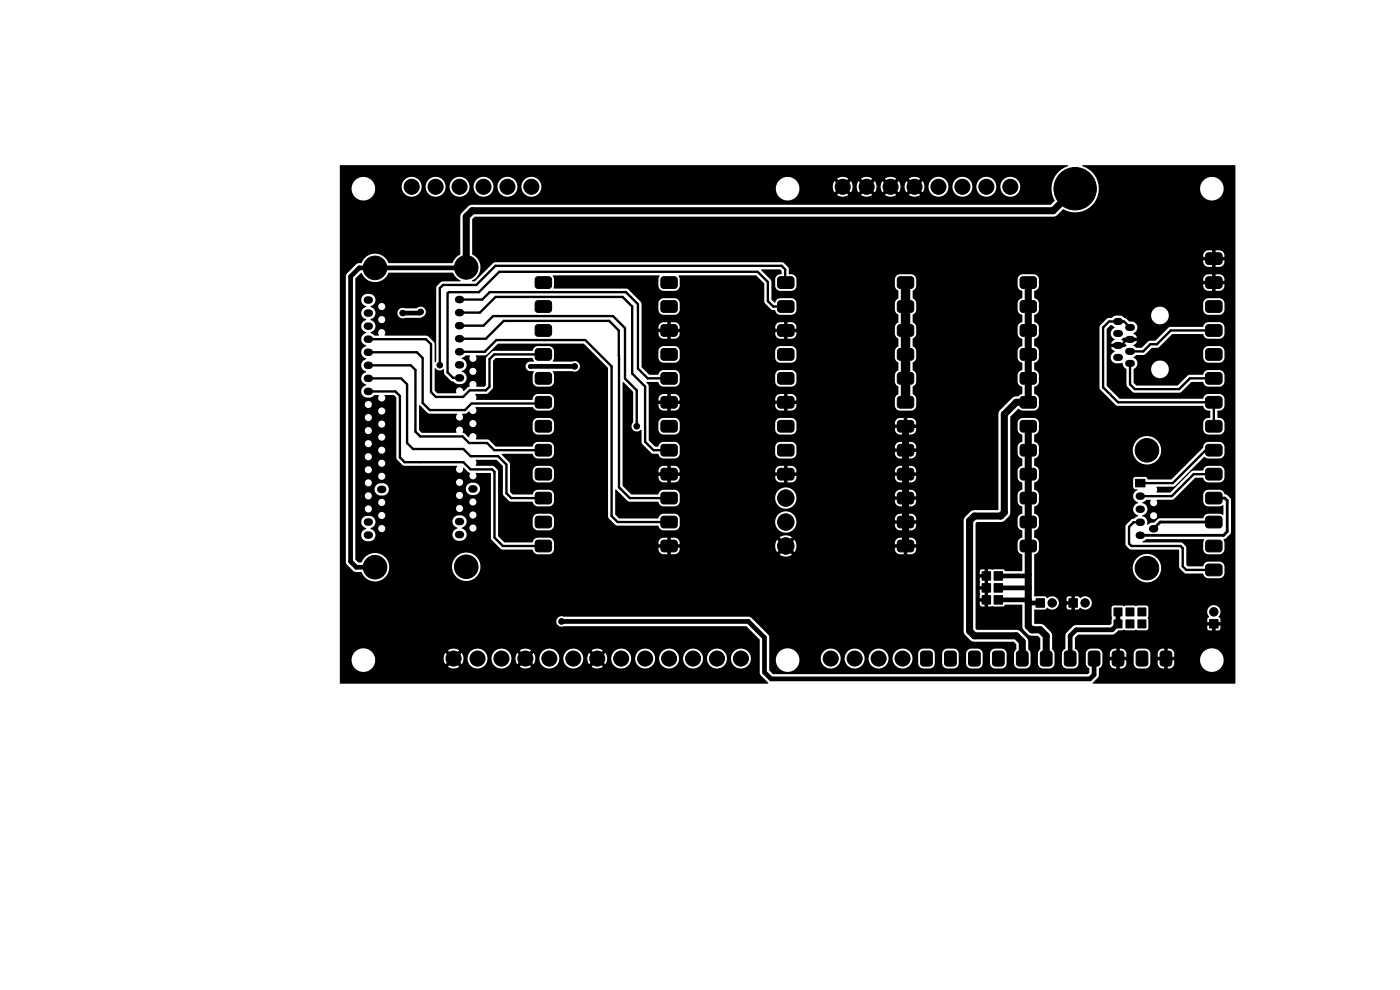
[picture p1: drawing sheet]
<svg xmlns="http://www.w3.org/2000/svg" width="297mm" height="210mm" viewBox="0 0 297 210" stroke-linecap="round" stroke-linejoin="round" font-family="sans-serif">
<g fill="#000" stroke="#000" stroke-width=".21">
<path d="M113.7 58.9l.4-.2h2.3l.4 .1 .2 .5-.1 1.6-.5 .3h-2.3l-.3-.1-.3-.5zM140.3 58.9l.5-.2h2.3l.3 .1 .3 .5-.1 1.6-.5 .3h-2.3l-.4-.1-.2-.5zM165.1 58.9l.5-.2h2.2l.4 .1 .3 .5-.2 1.6-.5 .3h-2.2l-.4-.1-.2-.5zM190.5 58.9l.5-.2h2.2l.4 .1 .3 .5-.2 1.6-.5 .3h-2.2l-.4-.1-.2-.5zM216.5 58.9l.5-.2h2.3l.3 .1 .3 .5-.1 1.6-.5 .3h-2.3l-.4-.1-.2-.5zM256 53.7l.4-.1h2.2l.4 .1 .3 .5-.2 1.7-.5 .2h-2.2l-.4-.1-.2-.5v-1.4zM256 58.8l.4-.1h2.2l.4 .1 .3 .5-.2 1.6-.5 .3h-2.2l-.4-.1-.2-.5v-1.4zM113.7 69.1l.4-.2h2.3l.4 .1 .2 .5-.1 1.6-.5 .3h-2.3l-.3-.2-.3-.5zM113.7 74.2l.4-.3h2.3l.4 .2 .2 .5-.1 1.6-.5 .2h-2.3l-.3-.1-.3-.5zM113.7 64l.4-.2h2.3l.4 .1 .2 .5-.1 1.6-.5 .3h-2.3l-.3-.2-.3-.5zM113.7 79.3l.4-.3h2.3l.4 .1 .2 .5-.1 1.7-.5 .2h-2.3l-.3-.1-.3-.5zM140.3 64l.5-.2h2.3l.3 .1 .3 .5-.1 1.6-.5 .3h-2.3l-.4-.2-.2-.5z"/>
<path d="M140.3 69.1l.5-.2h2.3l.3 .1 .3 .5-.1 1.6-.5 .3h-2.3l-.4-.2-.2-.5zM140.3 74.2l.5-.3h2.3l.3 .2 .3 .5-.1 1.6-.5 .2h-2.3l-.4-.1-.2-.5zM140.3 79.3l.5-.3h2.3l.3 .1 .3 .5-.1 1.7-.5 .2h-2.3l-.4-.1-.2-.5zM165.1 64l.5-.2h2.2l.4 .1 .3 .5-.2 1.6-.5 .3h-2.2l-.4-.2-.2-.5zM165.1 69.1l.5-.2h2.2l.4 .1 .3 .5-.2 1.6-.5 .3h-2.2l-.4-.2-.2-.5zM165.1 74.2l.5-.3h2.2l.4 .2 .3 .5-.2 1.6-.5 .2h-2.2l-.4-.1-.2-.5zM165.1 79.3l.5-.3h2.2l.4 .1 .3 .5-.2 1.7-.5 .2h-2.2l-.4-.1-.2-.5zM190.5 64l.5-.2h2.2l.4 .1 .3 .5-.2 1.6-.5 .3h-2.2l-.4-.2-.2-.5zM190.5 79.3l.5-.3h2.2l.4 .1 .3 .5-.2 1.7-.5 .2h-2.2l-.4-.1-.2-.5zM190.5 69.1l.5-.2h2.2l.4 .1 .3 .5-.2 1.6-.5 .3h-2.2l-.4-.2-.2-.5zM190.5 74.2l.5-.3h2.2l.4 .2 .3 .5-.2 1.6-.5 .2h-2.2l-.4-.1-.2-.5zM216.5 64l.5-.2h2.3l.3 .1 .3 .5-.1 1.6-.5 .3h-2.3l-.4-.2-.2-.5z"/>
<path d="M216.5 79.3l.5-.3h2.3l.3 .1 .3 .5-.1 1.7-.5 .2h-2.3l-.4-.1-.2-.5zM216.5 69.1l.5-.2h2.3l.3 .1 .3 .5-.1 1.6-.5 .3h-2.3l-.4-.2-.2-.5zM216.5 74.2l.5-.3h2.3l.3 .2 .3 .5-.1 1.6-.5 .2h-2.3l-.4-.1-.2-.5zM256 63.9l.4-.1h2.2l.4 .1 .3 .5-.2 1.6-.5 .3h-2.2l-.4-.2-.2-.5v-1.3zM256 69l.4-.1h2.2l.4 .1 .3 .5-.2 1.6-.5 .3h-2.2l-.4-.2-.2-.5v-1.3zM256 74.1l.4-.2h2.2l.4 .2 .3 .5-.2 1.6-.5 .2h-2.2l-.4-.1-.2-.5v-1.3zM256 79.1l.4-.1h2.2l.4 .1 .3 .5-.2 1.7-.5 .2h-2.2l-.4-.1-.2-.5v-1.4zM113.7 99.6l.4-.3h2.3l.4 .2 .2 .5-.1 1.6-.5 .2h-2.3l-.3-.1-.3-.5zM113.7 89.4l.4-.2h2.3l.4 .1 .2 .5-.1 1.6-.5 .3h-2.3l-.3-.2-.3-.5zM113.7 94.5l.4-.2h2.3l.4 .1 .2 .5-.1 1.6-.5 .3h-2.3l-.3-.2-.3-.5zM113.7 84.3l.4-.2h2.3l.4 .1 .2 .5-.1 1.6-.5 .3h-2.3l-.3-.1-.3-.5zM140.3 89.4l.5-.2h2.3l.3 .1 .3 .5-.1 1.6-.5 .3h-2.3l-.4-.2-.2-.5z"/>
<path d="M140.3 94.5l.5-.2h2.3l.3 .1 .3 .5-.1 1.6-.5 .3h-2.3l-.4-.2-.2-.5zM140.3 99.6l.5-.3h2.3l.3 .2 .3 .5-.1 1.6-.5 .2h-2.3l-.4-.1-.2-.5zM140.3 84.3l.5-.2h2.3l.3 .1 .3 .5-.1 1.6-.5 .3h-2.3l-.4-.1-.2-.5zM165.1 89.4l.5-.2h2.2l.4 .1 .3 .5-.2 1.6-.5 .3h-2.2l-.4-.2-.2-.5zM165.1 94.5l.5-.2h2.2l.4 .1 .3 .5-.2 1.6-.5 .3h-2.2l-.4-.2-.2-.5zM165.1 99.6l.5-.3h2.2l.4 .2 .3 .5-.2 1.6-.5 .2h-2.2l-.4-.1-.2-.5zM165.1 84.3l.5-.2h2.2l.4 .1 .3 .5-.2 1.6-.5 .3h-2.2l-.4-.1-.2-.5zM190.5 89.4l.5-.2h2.2l.4 .1 .3 .5-.2 1.6-.5 .3h-2.2l-.4-.2-.2-.5zM190.5 94.5l.5-.2h2.2l.4 .1 .3 .5-.2 1.6-.5 .3h-2.2l-.4-.2-.2-.5zM190.5 84.3l.5-.2h2.2l.4 .1 .3 .5-.2 1.6-.5 .3h-2.2l-.4-.1-.2-.5zM190.5 99.6l.5-.3h2.2l.4 .2 .3 .5-.2 1.6-.5 .2h-2.2l-.4-.1-.2-.5zM216.5 89.4l.5-.2h2.3l.3 .1 .3 .5-.1 1.6-.5 .3h-2.3l-.4-.2-.2-.5z"/>
<path d="M216.5 94.5l.5-.2h2.3l.3 .1 .3 .5-.1 1.6-.5 .3h-2.3l-.4-.2-.2-.5zM216.5 84.3l.5-.2h2.3l.3 .1 .3 .5-.1 1.6-.5 .3h-2.3l-.4-.1-.2-.5zM216.5 99.6l.5-.3h2.3l.3 .2 .3 .5-.1 1.6-.5 .2h-2.3l-.4-.1-.2-.5zM256 94.4l.4-.1h2.2l.4 .1 .3 .5-.2 1.6-.5 .3h-2.2l-.4-.2-.2-.5v-1.3zM256 99.5l.4-.2h2.2l.4 .2 .3 .5-.2 1.6-.5 .2h-2.2l-.4-.1-.2-.5v-1.3zM256 84.2l.4-.1h2.2l.4 .1 .3 .5-.2 1.6-.5 .3h-2.2l-.4-.1-.2-.5v-1.4zM256 89.3l.4-.1h2.2l.4 .1 .3 .5-.2 1.6-.5 .3h-2.2l-.4-.2-.2-.5v-1.3zM113.7 109.7l.4-.2h2.3l.4 .1 .2 .5-.1 1.6-.5 .3h-2.3l-.3-.1-.3-.5zM113.7 114.8l.4-.2h2.3l.4 .1 .2 .5-.1 1.6-.5 .3h-2.3l-.3-.2-.3-.5zM113.7 104.7l.4-.3h2.3l.4 .1 .2 .5-.1 1.7-.5 .2h-2.3l-.3-.1-.3-.5zM140.3 104.7l.5-.3h2.3l.3 .1 .3 .5-.1 1.7-.5 .2h-2.3l-.4-.1-.2-.5zM140.3 109.7l.5-.2h2.3l.3 .1 .3 .5-.1 1.6-.5 .3h-2.3l-.4-.1-.2-.5z"/>
<path d="M140.3 114.8l.5-.2h2.3l.3 .1 .3 .5-.1 1.6-.5 .3h-2.3l-.4-.2-.2-.5zM190.5 109.7l.5-.2h2.2l.4 .1 .3 .5-.2 1.6-.5 .3h-2.2l-.4-.1-.2-.5zM190.5 114.8l.5-.2h2.2l.4 .1 .3 .5-.2 1.6-.5 .3h-2.2l-.4-.2-.2-.5zM190.5 104.7l.5-.3h2.2l.4 .1 .3 .5-.2 1.7-.5 .2h-2.2l-.4-.1-.2-.5zM216.5 109.7l.5-.2h2.3l.3 .1 .3 .5-.1 1.6-.5 .3h-2.3l-.4-.1-.2-.5zM216.5 114.8l.5-.2h2.3l.3 .1 .3 .5-.1 1.6-.5 .3h-2.3l-.4-.2-.2-.5zM216.5 104.7l.5-.3h2.3l.3 .1 .3 .5-.1 1.7-.5 .2h-2.3l-.4-.1-.2-.5zM240.9 101.7h2v1.6h-2zM256 104.5l.4-.1h2.2l.4 .1 .3 .5-.2 1.7-.5 .2h-2.2l-.4-.1-.2-.5v-1.4zM256 109.6l.4-.1h2.2l.4 .1 .3 .5-.2 1.6-.5 .3h-2.2l-.4-.1-.2-.5v-1.4zM256 114.7l.4-.1h2.2l.4 .1 .3 .5-.2 1.6-.5 .3h-2.2l-.4-.2-.2-.5v-1.3zM256 119.8l.4-.1h2.2l.4 .1 .3 .5-.2 1.6-.5 .3h-2.2l-.4-.2-.2-.5v-1.3z"/>
<path d="M195.4 138.3l.5-.2h1.4l.4 .2 .1 .4v2l-.2 .5-1.7 .1-.5-.2-.1-.4v-2zM200.5 138.3l.5-.2h1.4l.3 .2 .2 .4v2l-.3 .5-1.6 .1-.5-.2-.1-.4v-2zM205.6 138.3l.5-.2h1.3l.4 .2 .2 .4v2l-.3 .5-1.6 .1-.5-.2-.1-.4v-2zM208.4 126.4h1.7v1.8h-1.7zM208.4 123.8h1.7v1.8h-1.7zM208.4 121.3h1.7v1.8h-1.7zM210.7 138.3l.5-.2h1.3l.4 .2 .1 .4v2l-.2 .5-1.6 .1-.5-.2-.2-.4v-2zM210.9 126.4h1.8v1.8h-1.8zM210.9 123.8h1.8v1.8h-1.8zM210.9 121.3h1.8v1.8h-1.8zM215.8 138.3l.4-.2h1.4l.4 .2 .1 .4v2l-.2 .5-1.7 .1-.4-.2-.2-.4v-2zM219.8 127h1.8v1.8h-1.8z"/>
<path d="M220.8 138.3l.5-.2h1.4l.4 .2 .1 .4v2l-.2 .5-1.7 .1-.5-.2-.1-.4v-2zM226.8 127h1.8v1.8h-1.8zM225.9 138.3l.5-.2h1.4l.3 .2 .2 .4v2l-.3 .5-1.6 .1-.5-.2-.1-.4v-2zM231 138.3l.5-.2h1.3l.4 .2 .2 .4v2l-.3 .5-1.6 .1-.5-.2-.1-.4v-2zM236.3 131.5h1.7v1.7h-1.7zM236.3 129h1.7v1.7h-1.7zM236.1 138.3l.5-.2h1.3l.4 .2 .1 .4v2l-.2 .5-1.6 .1-.5-.2-.2-.4v-2zM238.9 131.5h1.7v1.7h-1.7zM238.9 129h1.7v1.7h-1.7zM241.4 131.5h1.7v1.7h-1.7zM241.4 129h1.7v1.7h-1.7zM241.2 138.3l.4-.2h1.4l.4 .2 .1 .4v2l-.2 .5-1.7 .1-.4-.2-.2-.4v-2z"/>
<path d="M246.2 138.3l.5-.2h1.4l.4 .2 .1 .4v2l-.2 .5-1.7 .1-.5-.2-.1-.4v-2zM256.6 131.4h1.8v1.8h-1.8z"/>
<circle cx="87.3" cy="39.6" r="1.6"/>
<circle cx="92.4" cy="39.6" r="1.6"/>
<circle cx="97.5" cy="39.6" r="1.6"/>
<circle cx="102.6" cy="39.6" r="1.6"/>
<circle cx="107.6" cy="39.6" r="1.6"/>
<circle cx="112.7" cy="39.6" r="1.6"/>
<circle cx="178.8" cy="39.6" r="1.6"/>
<circle cx="183.8" cy="39.6" r="1.6"/>
<circle cx="188.9" cy="39.6" r="1.6"/>
<circle cx="194" cy="39.6" r="1.6"/>
<circle cx="199.1" cy="39.6" r="1.6"/>
<circle cx="204.2" cy="39.6" r="1.6"/>
<circle cx="209.2" cy="39.6" r="1.6"/>
<circle cx="214.3" cy="39.6" r="1.6"/>
<circle cx="79.6" cy="56.8" r="2.5"/>
<circle cx="98.9" cy="56.7" r="2.5"/>
<circle cx="228.1" cy="40" r="4.5"/>
<circle cx="85.4" cy="66.4" r=".6"/>
<circle cx="89.2" cy="66.2" r=".6"/>
<circle cx="93.3" cy="77.5" r=".6"/>
<circle cx="112.5" cy="77.7" r=".4"/>
<circle cx="121.9" cy="77.7" r=".6"/>
<circle cx="135.1" cy="90.4" r=".6"/>
<circle cx="243.3" cy="95.5" r="2.5"/>
<circle cx="166.7" cy="110.7" r="1.75"/>
<circle cx="166.7" cy="105.7" r="1.75"/>
<circle cx="166.7" cy="115.8" r="1.75"/>
<circle cx="79.6" cy="120.3" r="2.5"/>
<circle cx="96.2" cy="139.7" r="1.6"/>
<circle cx="98.9" cy="120.2" r="2.5"/>
<circle cx="101.3" cy="139.7" r="1.6"/>
<circle cx="106.4" cy="139.7" r="1.6"/>
<circle cx="111.5" cy="139.7" r="1.6"/>
<circle cx="116.5" cy="139.7" r="1.6"/>
<circle cx="119.1" cy="131.8" r=".6"/>
<circle cx="121.6" cy="139.7" r="1.6"/>
<circle cx="126.7" cy="139.7" r="1.6"/>
<circle cx="131.8" cy="139.7" r="1.6"/>
<circle cx="136.9" cy="139.7" r="1.6"/>
<circle cx="141.9" cy="139.7" r="1.6"/>
<circle cx="147" cy="139.7" r="1.6"/>
<circle cx="152.1" cy="139.7" r="1.6"/>
<circle cx="157.2" cy="139.7" r="1.6"/>
<circle cx="176.2" cy="139.7" r="1.6"/>
<circle cx="181.3" cy="139.7" r="1.6"/>
<circle cx="186.4" cy="139.7" r="1.6"/>
<circle cx="191.5" cy="139.7" r="1.6"/>
<circle cx="223.2" cy="127.9" r=".9"/>
<circle cx="230.2" cy="127.9" r=".9"/>
<circle cx="243.3" cy="120.5" r="2.5"/>
<circle cx="257.5" cy="129.8" r=".9"/>
</g>
<g fill="none" stroke="#000" stroke-width="1.6">
<path d="M77.9 63.6h.4M77.9 66.4h.4M77.9 69.2h.4M77.9 72h.4M77.9 74.7h.4M77.9 77.5h.4M97.3 63.5h.4M97.3 66.3h.4M97.3 69.1h.4M97.3 71.9h.4M97.3 74.6h.4M97.3 77.4h.4"/>
<path d="M77.9 80.3h.4M77.9 83h.4M97.3 80.2h.4M77.9 110.7h.4M77.9 113.5h.4M80.8 103.8h.4M97.3 113.4h.4M97.3 110.6h.4M100.1 103.7h.4M241.7 105.2h.4M241.7 108h.4M241.7 110.8h.4"/>
<path d="M241.7 113.6h.4M244.5 112.2h.4"/>
</g>
<path d="M218.1 59.9v25.4h-2.5l-2.5 2.6v20.8l-.8 .8h-5.6l-1 1v23.4l1 1h8.9l1.3 1.2v3.6M228.1 40l-4.7 4.7h-123.2l-1.3 1.3v10.7M236.9 75.8h.6M236.9 73.3h.6M236.9 70.7h.6M236.9 68.2h.6M239.4 77.1h.6M239.4 74.5h.6M239.4 72h.6M239.4 69.5h.6M192.1 90.4v25.4M218.1 90.4v42.4l.8 .8h1.8l1.3 1.3v4.8" fill="none" stroke="#000" stroke-width="1.5"/>
<path d="M98.9 56.7l-22.7 .1-1.8 1.9v60.4l1.2 1.2h4M89.2 66.2l-.2 .2h-3.6M112.5 77.7h9.4M119.1 131.8h39.6l3.5 3.5v7.3l1.4 1.4h67.6l.9-.9v-3.4M211.8 127.2h6.3M211.8 124.7h6.3M218.1 121.9l-.2 .3h-6.1M220.7 127.9l-2.6 .1M237.2 129.8v2.6l-1.3 1.2h-7.6l-1.3 1.3v4.8" fill="none" stroke="#000" stroke-width="1"/>
<g fill="none" stroke="#000" stroke-width=".5">
<path d="M166.7 59.9l-.1-.1v-2.7l-.8-.7h-60.7l-4.1 4h-7l-.7 .7v16.4M78.1 77.5h9l1 1v13.1l1.1 1h8.9l1.4 1.4h3.8l1.6 1.5h10.4M78.1 72h12.3l1 1v10.2l1.1 1h5.8l1.3-1.4h3.5l.7-.8v-5.8l1.1-1h10.4M78.1 74.7h10.3l1.3 1.2v9.6l1.5 1.5h7.4l1.4-1.4h15l.3-.3M97.5 66.3h4.3l3.3-3.3h27l2 2v14.2l2.8 2.8v11.7l1.7 1.8h3.3M97.5 63.5h4.8l1.6-1.5h28.9l2.5 2.5v13.7l2.1 2.1h4.5M97.5 69.1h5.1l2-2h25.4l2.6 2.5v10.7l2.5 2.5v7.6M97.5 71.9h5.6l3.8-3.8h22.3l2.1 2v33.3l2.3 2.3h8.3M97.5 74.6h5.3l2.5-2.5h18.9l5.5 5.6v31.8l1.3 1.2h10.9M166.7 65h-2.7l-1.1-1.1v-4.1l-2.2-2.1h-54.8l-4.3 4.3h-6.4l-.2 .2v16.8l1.1 1.2h1.4M239.7 77.1v4.4l1 1h9.4l2.3-2.2h5.1M239.7 72h-.6l-1.3 1.3h-.6"/>
<path d="M239.7 69.5l-1.2-1.3h-3.2l-1.3 1.3v12.7l3.2 3.1h20.3v5.1M257.5 70.1h-9.1l-3 2.9h-1.4l-1.5 1.5h-2.8M78.1 83h5.8l.9 1v13l1.1 1h12.4l1.5 1.6h4.6l.5 .5v13.9l1.8 1.8h8.6M78.1 80.3h7l1.3 1.2v12.5l1.2 1.3h10.7l1.5 1.5h5.9l1.7 1.8v6l1.1 1.1h6.8M257.5 95.5h-1.7l-7 7h-6.9M241.9 110.8h-1.4l-1 1v3.5l.5 .5h10.4l.5 .5v3.8l.8 .8h5.8M257.5 100.6h-4.3l-4.6 4.6h-6.7"/>
</g>
<path d="M257.5 110.7h-11.4l-1.4 1.5M257.5 105.7h2.3l.5 .5v6.6l-.7 .8h-17.7M257.5 110.7h.1" fill="none" stroke="#000" stroke-width=".6"/>
<path d="M192.1 59.9v25.4" fill="none" stroke="#000" stroke-width="2"/>
<path d="M72.1 35.1l154.4-.1 .1 .2a5.2 5.2 0 0 0-2.9 7.4l-.9 .8-122.8 .1-.7 .2-1.3 1.4-.3 .6-.1 8.3a3.9 3.9 0 0 0-1.7 1.8h-13.5a3.1 3.1 0 0 0-2.9-2 3.1 3.1 0 0 0-2.9 2h-.6l-.5 .3-1.8 1.9-.3 .7v60.4l.1 .6 1.5 1.5 .4 .1h1.3a3 3 0 0 0 3.4 2 3 3 0 0 0 2.5-3.1h13.3v.4a3 3 0 0 0 4.6 2.2 3 3 0 0 0 0-5.1h64.9l.2 .1a2.24 2.24 0 0 0 2.4-.1l-1.3-1.3-1.3 1.3-65-.1a3 3 0 0 0-4.5 2.6h-13.3v-.2a3.1 3.1 0 0 0-2.7-2.7 3.1 3.1 0 0 0-3.3 2h-.6l-.6-.6v-5.2h1.2a1.41 1.41 0 0 0 1.8 1.3 1.3 1.3 0 0 0 1.2-1.4h16.4v.2a1.3 1.3 0 0 0 1.2 1.1 1.35 1.35 0 0 0 1.7-.9 1.35 1.35 0 0 0-.9-1.7h-.1h1.7a.75 .75 0 0 0 1.2 .4 .75 .75 0 0 0-.2-1.2 .75 .75 0 0 0-1 .8h-1.7l.1-.2a1.32 1.32 0 0 0 1-1.4 1.32 1.32 0 0 0-1.3-1.2h-.6a1.35 1.35 0 0 0-1.1 1.4 1.35 1.35 0 0 0 1 1.3l-.7 .6-.3 .8h-16.4v-.1a1.5 1.5 0 0 0-1-1.1l1.6 .1a.76 .76 0 0 0 1.3 .3 .76 .76 0 0 0-.2-1.2 .76 .76 0 0 0-1.1 .8h-1.6v-.2a1.32 1.32 0 0 0 1-1.4 1.32 1.32 0 0 0-1.2-1.2h-.7a1.35 1.35 0 0 0-1.1 1.4 1.35 1.35 0 0 0 1.1 1.3l-.4 .3a1.35 1.35 0 0 0-.7 1.1h-1.2v-4.1l4.8 .1a.75 .75 0 0 0 .9 .6 .75 .75 0 0 0 .6-.8l17.9 .1a.75 .75 0 0 0 1.2 .4 .75 .75 0 0 0-.2-1.3 .75 .75 0 0 0-1 .8h-17.9v-.2a.76 .76 0 0 0-.9-.5 .76 .76 0 0 0-.6 .8h-4.8v-1.4l2 .1a.75 .75 0 0 0 .8 .6 .75 .75 0 0 0 .7-.8l17.9 .1a.75 .75 0 0 0 1.2 .4 .75 .75 0 0 0-.2-1.3 .75 .75 0 0 0-1.1 .8h-17.8v-.2a.76 .76 0 0 0-.9-.5 .76 .76 0 0 0-.6 .8h-2v-1.4l4.8 .1a.75 .75 0 0 0 .9 .6 .75 .75 0 0 0 .6-.8l17.9 .1a.75 .75 0 0 0 1.2 .4 .75 .75 0 0 0-.2-1.3 .75 .75 0 0 0-1 .8h-17.9v-.1a.76 .76 0 0 0-.9-.6 .76 .76 0 0 0-.6 .8h-4.8v-1.4l2 .1a.75 .75 0 0 0 .8 .6 .75 .75 0 0 0 .7-.8l17.9 .1a.75 .75 0 0 0 1.2 .4 .75 .75 0 0 0-.2-1.3 .75 .75 0 0 0-1.1 .8h-17.8v-.1a.76 .76 0 0 0-.9-.5 .76 .76 0 0 0-.6 .7h-2v-1.4h4.1v.4a1.3 1.3 0 0 0 1.2 .9 1.39 1.39 0 0 0 1.8-1.4h16.3v.2a1.42 1.42 0 0 0 1.8 1.1 1.31 1.31 0 0 0 1.2-1.3 1.31 1.31 0 0 0-1.2-1.3h-.7a1.31 1.31 0 0 0-1.1 1.3h-16.3v-.1a1.41 1.41 0 0 0-1.8-1.1 1.31 1.31 0 0 0-1.2 1.3h-4.1v-1.3l2 .1a.75 .75 0 0 0 .8 .6 .75 .75 0 0 0 .7-.8h17.8a.75 .75 0 0 0 1.3 .4 .75 .75 0 0 0-.3-1.2 .75 .75 0 0 0-1 .8h-17.8v-.2a.76 .76 0 0 0-.9-.5 .76 .76 0 0 0-.6 .8h-2v-1.4h4.8v.1a.75 .75 0 0 0 1.3 .4 .75 .75 0 0 0-.2-1.3 .75 .75 0 0 0-1.1 .8h-4.8v-1.4h2v.1a.76 .76 0 0 0 1.2 .4 .76 .76 0 0 0-.2-1.3 .76 .76 0 0 0-1 .8h-2v-1.4h4.8v.1a.76 .76 0 0 0 1.3 .4 .76 .76 0 0 0-.2-1.3 .76 .76 0 0 0-1.1 .8h-4.8v-1.4l2 .1a.76 .76 0 0 0 1.2 .4 .76 .76 0 0 0-.2-1.3 .76 .76 0 0 0-1 .8h-2v-1.4l4.8 .1a.75 .75 0 0 0 1.3 .4 .75 .75 0 0 0-.3-1.2 .75 .75 0 0 0-1 .7h-4.8v-1.3h2a.76 .76 0 0 0 1.2 .4 .76 .76 0 0 0-.2-1.2 .76 .76 0 0 0-1 .8h-2v-1.4l4.8 .1a.75 .75 0 0 0 1.3 .4 .75 .75 0 0 0-.3-1.3 .75 .75 0 0 0-1 .8h-4.8v-1.4l2 .1a.76 .76 0 0 0 1.2 .4 .76 .76 0 0 0-.2-1.3 .76 .76 0 0 0-1 .8h-2v-1.4l4.8 .1a.75 .75 0 0 0 1.3 .4 .75 .75 0 0 0-.3-1.3 .75 .75 0 0 0-1 .8h-4.8v-1.4l2 .1a.75 .75 0 0 0 1.2 .4 .75 .75 0 0 0-.2-1.3 .75 .75 0 0 0-1 .8h-2v-1.4l4.8 .1a.76 .76 0 0 0 1.3 .4 .76 .76 0 0 0-.3-1.3 .76 .76 0 0 0-1 .8h-4.8v-1.4l2 .1a.76 .76 0 0 0 1.2 .4 .76 .76 0 0 0-.2-1.2 .76 .76 0 0 0-1 .7h-2v-26.7l1.3-1.2a3.1 3.1 0 0 0 2.9 1.9 3.1 3.1 0 0 0 2.9-2h13.5l.8 1.1 .9 .7-.1 .1h-3.8l-1.2 1.2-.1 15.7-.1 .2-.2-.1v-3.9l-1.4-1.5-.4-.1h-8.7l-.1-.1a.78 .78 0 0 0-.1-1.1 .78 .78 0 0 0-1.1 .1 .78 .78 0 0 0 0 1l-1 .1-.8-.5v-.2a1.36 1.36 0 0 0 1-1.3 1.36 1.36 0 0 0-1-1.4l1.6 .1a.76 .76 0 0 0 1.3 .4 .76 .76 0 0 0-.3-1.3 .76 .76 0 0 0-1 .8h-1.6v-.1a1.35 1.35 0 0 0 1.1-1.3h4.6v.2a1.12 1.12 0 0 0 1.6 .8h3a1.22 1.22 0 0 0 1.4-.8 1.22 1.22 0 0 0-.6-1.4 1.22 1.22 0 0 0-1.3 .2l-2.7-.1a1.11 1.11 0 0 0-1.4 1.1h-4.6a1.43 1.43 0 0 0-1.1-1.3h1.6a.76 .76 0 0 0 1.3 .5 .76 .76 0 0 0-.3-1.3 .76 .76 0 0 0-1 .8h-1.6v-.2a1.35 1.35 0 0 0 1-1.6 1.35 1.35 0 0 0-1.7-1 1.35 1.35 0 0 0-1.3 1.3 1.35 1.35 0 0 0 1.1 1.4 1.58 1.58 0 0 0-.9 2.1l.9 .6v.2a1.36 1.36 0 0 0-1.1 1.3 1.36 1.36 0 0 0 1.1 1.3 1.58 1.58 0 0 0-.9 2.1l.9 .8a1.39 1.39 0 0 0-1.1 1.3 1.39 1.39 0 0 0 1.1 1.4v.1a1.36 1.36 0 0 0-1.1 1.3 1.36 1.36 0 0 0 1.1 1.3 1.63 1.63 0 0 0-1 1.9l.4 .6 .6 .3a1.63 1.63 0 0 0-1 1.9 1.3 1.3 0 0 0 1.2 .8h.9l.7-.5h.8l.1 .1a.79 .79 0 0 0 .1 1.1 .79 .79 0 0 0 1.1-.1 .79 .79 0 0 0 0-1l1.9-.1 .6 .5v12.8l.1 .4 1.1 1.1 .5 .2 11.2 .1a.79 .79 0 0 0 0 1.2 .79 .79 0 0 0 1.2-.2v-.6l.2-.1 1.3 1.2a.78 .78 0 0 0 .1 1.1 .78 .78 0 0 0 1.1 0 .78 .78 0 0 0 0-1.1l3.1-.1 .1 .2v13.5l.2 .5 2.1 2 6.5 .1 .4 .6 .5 .3 2.7 .1a1.17 1.17 0 0 0 1-1.4h22.2v.3a1.12 1.12 0 0 0 1 1.1h.9v-1.4h.7v1.4h.9a1.16 1.16 0 0 0 1-1.4h-26.7v-.4h47l.4 1.3 1.3-1.3h1l1.3 1.3 .4-.9h21v.3a1.12 1.12 0 0 0 1 1.1h.8v-1.4h.8v1.4h.9a1.16 1.16 0 0 0 1-1.4h-25.5v-.8h22.8v-1.3h.8v1.3h1.9a1.16 1.16 0 0 0-1.1-1.3h-2.5a1.16 1.16 0 0 0-.9 1.3h-21l-.4-.9-1.3 1.3h-1l-1.3-1.3-.4 1.3h-47v-.4h24.1v-1.3h.7v1.3h1.9v-.3a1.12 1.12 0 0 0-1-1h-2.5a1.16 1.16 0 0 0-1 1.3h-22.2v-.6a1.12 1.12 0 0 0-1-.7h-2.7l-.5 .4-.4 .6h-5.9l-1.1-1.1h59.5l1.3 1.3 1.3-1.3-.2-.1a2.24 2.24 0 0 0-2.4 .1h-59.5l-.2-.3v-2.2h7.3a1.13 1.13 0 0 0 1.1 1h2.4a1.13 1.13 0 0 0 1-1v-1.7l-.4-.6-.6-.2h-2.5l-.6 .2-.4 .8v1.5h-7.3l-.1-11.7-1-1h-3.6l-.1-.2a.79 .79 0 0 0 0-.9l.1-.2h4.3l1.3 1.3 .1 6 1.4 1.5 4.8 .1 .4 .6 .5 .4h2.7a1.13 1.13 0 0 0 1-1v-1.7l-.2-.4-.6-.3h-2.9l-.5 .3-.4 .6h-4.1l-.6-.6v-3h4.8a1.13 1.13 0 0 0 1.1 1h2.4a1.13 1.13 0 0 0 1-1v-1.5a1.14 1.14 0 0 0-1-1h-2.5a1.13 1.13 0 0 0-1 1.1v1.4h-4.8l-.1-3.1-1.7-1.8 6.5-.1 .2 .2a1.12 1.12 0 0 0 1 .8h2.4a1.13 1.13 0 0 0 1-1.1v-1.5l-.4-.7-.6-.3h-2.4a1.44 1.44 0 0 0-1.2 1h-7.7l-1.6-1.4-2.6-.1a.8 .8 0 0 0-.5-1.3 .8 .8 0 0 0-1 .9l-1.3-1v-.7l14.8 .1a1.13 1.13 0 0 0 1.1 1h2.4a1.13 1.13 0 0 0 1-1.1v-1.4a1.14 1.14 0 0 0-1-1h-2.5l-.6 .2-.4 .8v1.4l-14.8-.1a.76 .76 0 0 0-1-.4 .76 .76 0 0 0-.4 1l-.1 .2h-7.2l-.6-.6v-1.3l10.7 .1a.76 .76 0 0 0 1.2 .4 .76 .76 0 0 0-.2-1.3 .76 .76 0 0 0-1 .8h-10.7l.1-3.9 1.9 1.7 6.1 .1a.78 .78 0 0 0 .1 1.3 .78 .78 0 0 0 1.1-.7l-.1-.6 .7-.1 .8-.4a.8 .8 0 0 0 1.2 .4 .8 .8 0 0 0 .1-1.3h12.2a1.11 1.11 0 0 0 1 .7h2.4a1.13 1.13 0 0 0 1-1v-1.5a1.15 1.15 0 0 0-1-1h-2.5a1.47 1.47 0 0 0-1.1 1.2h-11.8l-.1-.1a.91 .91 0 0 0-.2-1l2.5-.2 1.2-1.1 .1-5.8 .6-.7 7.8 .1 .3 .6-.8 .1a1.01 1.01 0 0 0-1 1 1.01 1.01 0 0 0 1 1l.8 .1-.3 .7v1.5a1.13 1.13 0 0 0 1.1 1h2.4a1.13 1.13 0 0 0 1-1v-1.5l-.2-.7 4.1-.1a1.12 1.12 0 0 0 1.6-1 1.12 1.12 0 0 0-1.6-1h-4.1l.2-.8v-1.5a1.14 1.14 0 0 0-1-1l-2.7 .1-.5 .3-.4 .6-8.4 .1-1.2 1.1-.2 .5v5.6l-.4 .3h-1.7a.79 .79 0 0 0-.7-1.2 .79 .79 0 0 0-.7 1.2l-.4 .2-.8 .7h-.1a.79 .79 0 0 0-1.1-.7 .79 .79 0 0 0-.4 1.2h-4l-.6-.5v-4.7l.1-.1a1.38 1.38 0 0 0 1.8 .2l.3 1.2 1.3 1.3 .6 .2a1.64 1.64 0 0 0 1.5 .5 1.34 1.34 0 0 0 1.2-1.3 1.34 1.34 0 0 0-1.1-1.4l1.7 .1a.76 .76 0 0 0 1.2 .4 .76 .76 0 0 0-.2-1.3 .76 .76 0 0 0-1 .8h-1.7l.1-.1a1.36 1.36 0 0 0 1-1.3 1.36 1.36 0 0 0-1.1-1.4l.9-.6h.8l.1 .1a.79 .79 0 0 0 .1 1.1 .79 .79 0 0 0 1.1-.1 .79 .79 0 0 0 0-1l2.3-.2 2.5-2.4h18.2l5.1 5.2 .1 31.7 1.4 1.5 .4 .2h8.7l.1 .2a1.13 1.13 0 0 0 1 .8h2.5a1.13 1.13 0 0 0 1-1v-.8h20.2a2.26 2.26 0 0 0 2.1 2.3 2.26 2.26 0 0 0 2.4-1.9h21v.4a1.12 1.12 0 0 0 1 1h.8v-1.4h.8v1.4h.9a1.16 1.16 0 0 0 1-1.4h-25.5v-.7h22.8v-1.4h.8v1.4h1.9v-.4a1.12 1.12 0 0 0-1.1-1h-2.5a1.16 1.16 0 0 0-.9 1.4h-21v-.2a2.26 2.26 0 0 0-2.5-1.7 2.26 2.26 0 0 0-2 2.2h-20.2l-.1-1a1.12 1.12 0 0 0-.9-.7h-2.7l-.6 .4-.3 .6h-8.3l-.8-.9v-5.2h.2l2.7 2.5h6.2l.2 .3a1.12 1.12 0 0 0 .9 .7h2.5a1.13 1.13 0 0 0 1-1v-.7h20.2a2.26 2.26 0 0 0 2.1 2.2 2.26 2.26 0 0 0 2.4-1.9h21v.4a1.12 1.12 0 0 0 1 1h.8v-1.4h.8v1.4h.9a1.16 1.16 0 0 0 1-1.4h-25.5v-.7h22.8v-1.4h.8v1.4h1.9v-.4a1.12 1.12 0 0 0-1.1-1h-2.5a1.16 1.16 0 0 0-.9 1.4h-21v-.2a2.26 2.26 0 0 0-2.5-1.7 2.26 2.26 0 0 0-2 2.3h-20.2l-.1-1.2-.5-.5-.4-.1-2.7 .1-.6 .3-.3 .6h-5.6l-1.9-1.8v-2.1h7.6a1.16 1.16 0 0 0 1 1.3h.9v-1.3h.7v1.3h.9a1.16 1.16 0 0 0 1-1.3h20.3v.3a1.12 1.12 0 0 0 1 1h.8v-1.3h.8v1.3h.9a1.16 1.16 0 0 0 1-1.3h20.9v.3a1.12 1.12 0 0 0 1 1h.8v-1.3h.8v1.3h.9a1.16 1.16 0 0 0 1-1.3h-62.3v-.8h9.5v-1.4h.7v1.4h24v-1.4h.8v1.4h24.6v-1.4h.8v1.4h1.9v-.3a1.12 1.12 0 0 0-1.1-1.1h-2.5a1.16 1.16 0 0 0-.9 1.4h-20.9v-.3a1.12 1.12 0 0 0-1.1-1.1h-2.5a1.16 1.16 0 0 0-.9 1.4h-20.3v-.3a1.12 1.12 0 0 0-1-1.1h-2.5a1.16 1.16 0 0 0-1 1.4h-7.6l.1-19.2 2.1 2.1v6.5a1.14 1.14 0 0 0 0 1.7 1.14 1.14 0 0 0 1.7-.2l.1 2.7 .2 .4 1.9 1.9 1.4 .2 .1 .2a1.12 1.12 0 0 0 1 .8h2.5a1.13 1.13 0 0 0 1-1.1h20.2l.3 .6 .5 .4 2.8 .1a1.17 1.17 0 0 0 1-1.4h20.9v.3a1.12 1.12 0 0 0 1 1.1h.8v-1.4h.8v1.4l.9-.1a1.16 1.16 0 0 0 1-1.3h-25.4v-.8h22.7v-1.4h.8v1.4h1.9v-.3a1.12 1.12 0 0 0-1.1-1.1l-2.5 .1a1.16 1.16 0 0 0-.9 1.3h-20.9v-.4a1.14 1.14 0 0 0-1.1-1h-2.5l-.5 .3-.5 .7v1.5h-20.2v-1.5l-.4-.7-.6-.3h-2.5a1.44 1.44 0 0 0-1.1 1h-.7l-1.3-1.3v-2.3h2.1v.3a1.13 1.13 0 0 0 1 .8h2.5a1.13 1.13 0 0 0 1-1.1l20.2 .1a1.13 1.13 0 0 0 1.1 1h2.5a1.17 1.17 0 0 0 1-1.4h20.9v.3a1.12 1.12 0 0 0 1 1.1h.8v-1.4h.8v1.4h.9a1.16 1.16 0 0 0 1-1.4h-25.4v-.8h22.7v-1.3h.8v1.3h1.9v-.3a1.12 1.12 0 0 0-1.1-1h-2.5a1.16 1.16 0 0 0-.9 1.3h-20.9l-.1-.6a1.13 1.13 0 0 0-1-.7h-2.5l-.5 .2-.5 .8v1.4h-20.2l-.1-1.7a1.13 1.13 0 0 0-.9-.7h-2.5l-.4 .1-.6 .6v1.7h-2.1v-5.4h2.1v.4a1.12 1.12 0 0 0 1 1h.9v-1.4h.7v1.4h.9a1.16 1.16 0 0 0 1-1.4h20.3v.4a1.12 1.12 0 0 0 1 1h.8v-1.4h.8v1.4h.9a1.13 1.13 0 0 0 1-1h20.8l.1 .2a1.13 1.13 0 0 0 1 .8h2.5a1.13 1.13 0 0 0 1-1l-.1-1.7-.7-.8v-1.6l.7-.8 .1-1.7a1.32 1.32 0 0 0-.8-1v-1.5l.7-.8 .1-1.7a1.32 1.32 0 0 0-.8-1v-1.7a1.15 1.15 0 0 0 .8-1l-.1-1.7-.7-.8v-1.6l.5-.3 .3-.7-.1-1.7-.7-.8v-1.6a1.15 1.15 0 0 0 .8-.9l-.1-1.7-.2-.4-.5-.4h-2.8l-.5 .2-.4 .6-.1 1.7 .3 .6 .5 .4v1.5l-.7 .8-.1 1.8 .3 .6 .5 .3v1.6l-.7 .8-.1 1.7 .3 .6 .5 .4v1.6l-.7 .8-.1 1.7 .3 .6 .5 .4v1.6l-.7 .8-.1 1.7 .3 .6 .5 .4v1.6l-.7 .8-.1 1.7h-20.8v-.4h-31.4v-.7h4v-1.4h.7v1.4h24v-1.4h.8v1.4h1.9a1.16 1.16 0 0 0-1.1-1.4h-2.5a1.16 1.16 0 0 0-.9 1.4h-20.3v-.4a1.12 1.12 0 0 0-1-1h-2.5a1.16 1.16 0 0 0-1 1.4h-2.1v-3.2l-.4-.8h2.4l.3 .6 .6 .4h2.7a1.13 1.13 0 0 0 1-1h20.2l.3 .6 .5 .4h2.7a1.13 1.13 0 0 0 1.1-1v-1.5a1.14 1.14 0 0 0-1.1-1l-2.7 .1a1.13 1.13 0 0 0-.8 .9v1.5h-20.2v-1.5a1.14 1.14 0 0 0-1-1h-2.5l-.6 .3-.5 .7h-1.8l-1.7-1.6v-2h3.6a1.13 1.13 0 0 0 1 1h2.5a1.13 1.13 0 0 0 1-1h20.2a1.13 1.13 0 0 0 1.1 1h2.5a1.13 1.13 0 0 0 1-1v-1.5a1.14 1.14 0 0 0-1.1-1h-2.5l-.5 .3-.5 .7v1.5h-20.2v-1.4a1.13 1.13 0 0 0-1-1.1h-2.5l-.6 .3-.4 .7v1.5h-3.6v-5.4h3.6v.3a1.12 1.12 0 0 0 1 1.1h.9v-1.4h.7v1.4l.9-.1a1.16 1.16 0 0 0 1-1.3h20.3v.3a1.12 1.12 0 0 0 1 1.1h.8v-1.4h.8v1.4l.9-.1a1.16 1.16 0 0 0 1-1.3h-32.9v-.8h5.5v-1.4h.7v1.4h24v-1.4h.8v1.4h1.9v-.3a1.12 1.12 0 0 0-1.1-1.1l-2.5 .1a1.16 1.16 0 0 0-.9 1.3h-20.3v-.3a1.12 1.12 0 0 0-1-1.1l-2.5 .1a1.16 1.16 0 0 0-1 1.3h-3.6v-4h3.6l.2 .7 .6 .3 2.7 .1a1.13 1.13 0 0 0 1-1.1l-.1-1.7-.3-.5-.6-.2h-2.5l-.6 .2-.4 .8v1.4h-3.6v-1.2l-.2-.5-2.5-2.6-.5-.2h-15.4v-2l-.2-.7 .1-.1h22.4l.1 .1-.2 .7v1.5a1.13 1.13 0 0 0 1 1h2.5a1.13 1.13 0 0 0 1-1v-1.5l-.3-.7 .2-.1h16.3l1.7 1.7v3.8l.2 .5 1.3 1.3 .8 .1 .3 .6 .3 .2 .5 .2h2.4a1.13 1.13 0 0 0 1.1-1.1l-.1-1.7-.2-.3-.5-.4h-3l-.5 .4-.3 .5-.7-.6-.1-4-2.1-2.2v-.2l4-.1 .3 .3v.7l-.8 .2-.5 .7-.1 1.7a1.13 1.13 0 0 0 1.1 1h2.5a1.13 1.13 0 0 0 1-1l-.2-1.9-.4-.5-1-.2-.1-1.3-1-1-.4-.2h-60.8l-.5 .2-3.8 3.9h-.6l-.1-.2a3 3 0 0 0 1.4-4.3h153.8v.4a1.12 1.12 0 0 0 1 1h.8v-1.4h.8v1.4h.9a1.16 1.16 0 0 0 1-1.4h-158.3l-.6-.7h156.2v-1.4h.8v1.4h1.9a1.16 1.16 0 0 0-1.1-1.4h-2.4a1.16 1.16 0 0 0-1 1.4h-154.4l-.7-.6v-7.4l.6-.5h122.6l.8-.3 1.3-1.3a5.1 5.1 0 0 0 7.6-4.2h21.5v.3a2.51 2.51 0 0 0 4.1 1.5 2.51 2.51 0 0 0-.6-4.3 2.51 2.51 0 0 0-3.5 2.5h-21.5v-.2a5.2 5.2 0 0 0-3.5-4.8l.1-.2h32.3l.1 .2v109.7l-.1 .1h-30.1l-.1-.2 1.2-1.3 .1-1.7 .6-.6 .2-1.1h1.5v.7a1.16 1.16 0 0 0 1.4 1v-1.7h.8v1.7h.3a1.12 1.12 0 0 0 1-1h1.6a1.13 1.13 0 0 0 1.1 1h1.4a1.13 1.13 0 0 0 1-1v-.7h1.6v.7a1.16 1.16 0 0 0 1.4 1v-1.7h.7v1.7h.4a1.12 1.12 0 0 0 1-1v-.6h5.5a2.51 2.51 0 0 0 3.8 2 2.51 2.51 0 0 0 0-4.3 2.51 2.51 0 0 0-3.8 2v.3l-10.6-.1v-.8h3v-1.7h.7v1.7h1.4v-.7a1.16 1.16 0 0 0-1.4-1h-1.1a1.12 1.12 0 0 0-1 1v.7h-1.6v-.7a1.15 1.15 0 0 0-1-1h-1.5l-.7 .4-.3 .6v2.2h-1.6v-.7h-5v-.8h2.9v-1.7h.8v1.7h1.3v-.7a1.16 1.16 0 0 0-1.3-1h-1.1a1.12 1.12 0 0 0-1.1 1v.7h-1.5v-.7a1.15 1.15 0 0 0-1.1-1h-1.7l-.5 .4-.2 .4v2.4l.2 .6 .5 .4v.9l-.3 .3h-66.8l-.8-.8v-2h1.4a2.5 2.5 0 0 0 2.7 2.3 2.5 2.5 0 0 0 2.3-2.8h4.5v.3a2.11 2.11 0 0 0 2.3 1.8 2.11 2.11 0 0 0 1.9-2.1h.9v.3a2.11 2.11 0 0 0 2.3 1.8 2.11 2.11 0 0 0 1.9-2.1h.9v.3a2.11 2.11 0 0 0 2.2 1.8 2.11 2.11 0 0 0 2-2.1h.9v.3a2.11 2.11 0 0 0 1.7 1.8 2.11 2.11 0 0 0 2.2-1h1.5a1.13 1.13 0 0 0 1 1h1.5a1.13 1.13 0 0 0 1-1h1.6a1.13 1.13 0 0 0 1 1h1.5a1.13 1.13 0 0 0 1-1h1.6a1.13 1.13 0 0 0 1 1h1.5a1.13 1.13 0 0 0 1-1h1.5a1.13 1.13 0 0 0 1.1 1h1.5a1.13 1.13 0 0 0 .9-1v-2.2a1.15 1.15 0 0 0-1-1h-1.5l-.7 .4-.3 .6v2.2h-1.5v-2.2a1.15 1.15 0 0 0-1.1-1h-1.5l-.7 .4-.2 .6v2.2h-1.6v-2.2a1.15 1.15 0 0 0-1.1-1h-1.4l-.8 .4-.2 .6v2.2h-1.6v-2.2a1.15 1.15 0 0 0-1-1h-1.5l-.6 .2-.4 .8v2.2h-1.5l.1-.3a2.11 2.11 0 0 0-1.5-2.9 2.11 2.11 0 0 0-2.5 2.1h-.9v-.3a2.11 2.11 0 0 0-2.3-1.8 2.11 2.11 0 0 0-1.9 2.1h-.9v-.3a2.11 2.11 0 0 0-2.2-1.8 2.11 2.11 0 0 0-2 2.1h-.9v-.3a2.11 2.11 0 0 0-2.2-1.8 2.11 2.11 0 0 0-2 2.1h-4.5v-.1a2.51 2.51 0 0 0-2.8-2.1 2.51 2.51 0 0 0-2.2 2.7h-1.4v-5.1l-.2-.4-.8-.9h42.2l.3 .9 1.3 1.2 .4 .2 8.7 .1 .5 .5v1.1l-.5 .8 .1 2.4a1.13 1.13 0 0 0 1 .8h1.4a1.13 1.13 0 0 0 1-1v-2.2l-.5-.9v-2l-1.8-1.9-.6-.2h-8.4l-.3-.2v-5.8h.8l.1 .8 .4 .2 2.2-.1 2.2 .2 .6-.4h3.5l.1 4.5 .1 .7 1.4 1.2 1.8 .2 .5 .5v2.3l-.5 .9v2.2a1.13 1.13 0 0 0 1 1h1.5a1.13 1.13 0 0 0 1-1h1.6a1.13 1.13 0 0 0 1 1h1.5a1.13 1.13 0 0 0 1-1l-.1-2.4-.7-.8v-2.3l.7-.7h7.2l.6-.2 .7-.7h.9l.3-.1 .4 .1h1.8l.4-.1 .4 .1h1.8l.4-.3v-.7h12.5l.1 .8 .4 .2h.5v-1h.8v1h.8l.2-.4v-.6h-15.3v-1.2l-.1-.4 .1-.3v-1h12.5l.4 1-.4 .5v.7h2.8v-.7l-.4-.4a1.43 1.43 0 0 0-.4-2.4 1.43 1.43 0 0 0-2 1.3h-12.5v-.9l-.4-.4h-1.8l-.4 .1-.4-.1h-1.8l-.3 .1-.4-.1h-1.9l-.4 .4v1.8l.2 .4-.2 .3v.9l-.3 .3h-7.2l-.7 .3-1.3 1.3-.3 .5v2.9l-.7 .8v2.4h-1.6v-2.2l-.5-.9v-2.8l-.2-.7-1.8-1.7-1.7-.2-.1-.1v-2.9h2.3l.4-.4a1.75 1.75 0 0 0 2.2-.1l.3-.5h1.7v.7l.4 .3h2l.4-.4a1.48 1.48 0 0 0 1.9 .2 1.48 1.48 0 0 0 .4-1.9 1.56 1.56 0 0 0-2.3-.3l-.4-.4h-.7v2.8h-.7v-1h-2.7v-.8h2.7v-1l-.9 .1-.1 .9h-1.7a1.41 1.41 0 0 0-2.3-.6l-.6-.4h-2.3v-6h20.9v.4a3 3 0 0 0 4.7 2.1 3 3 0 0 0-.3-5.1 3 3 0 0 0-4.4 2.6h-20.9v-2.9a1.16 1.16 0 0 0 1-1.1v-1.2h18.4l.1 .5 .7 .7 .3 .1h10.1l.1 .1 .1 3.6 .9 1.1 .5 .3h3.6l.1 .2a1.14 1.14 0 0 0 1 .8h2.5a1.14 1.14 0 0 0 1-1.1v-1.5l-.4-.7-.6-.3h-2.5a1.46 1.46 0 0 0-1.1 1h-3.2l-.3-.2v-3.8l-.2-.3-.8-.7h-8.2l-.1-.2 .8-.5h12.1l.2 .1-.2 .6v1.5l.4 .7 .6 .3h2.4a1.13 1.13 0 0 0 1.1-1.1v-1.4l-.2-.7 .5-.2 .9-.9 .2-.4-.1-7.1-.8-.8-.5-.2-.3-.5-.5-.3-2.7-.1-.6 .3-.4 .5v1.7a1.14 1.14 0 0 0 1 1h2.5l.7-.2v1.9l-.1 .1-.6-.2h-2.5a1.71 1.71 0 0 0-1.1 .9h-9.2l-.4 .2-.7 .8a1.76 1.76 0 0 0-1.5 .4h-.1a1.42 1.42 0 0 0-.9-1.9l1.6 .2a.75 .75 0 0 0 1.2 .3 .75 .75 0 0 0-.2-1.2 .75 .75 0 0 0-1 .7h-1.6v-.1a1.36 1.36 0 0 0 1-1.3 1.36 1.36 0 0 0-1.1-1.3l.9-.7h.8l.1 .1a.79 .79 0 0 0 .2 1.1 .79 .79 0 0 0 1 0 .79 .79 0 0 0 0-1.1l3.6-.2 4.6-4.5 1.7-.1 .1 .3a1.11 1.11 0 0 0 1 .7h2.5a1.14 1.14 0 0 0 1-1v-1.5a1.14 1.14 0 0 0-1.1-1h-2.4a1.45 1.45 0 0 0-1.1 1h-1.9l-.5 .2-4.5 4.5-2.9-.1 .1-.6-.1-.5 3.4-.1 .5-.1 6.2-6.2 .8 .4h2.4a1.13 1.13 0 0 0 1.1-1.1v-1.5l-.4-.7-.6-.3h-2.5a1.22 1.22 0 0 0-1.1 1.3l-6.7 6.7h-5l-.5-.5h-2.3l-.3 .4v1.8l.3 .3 .6 .2a1.41 1.41 0 0 0-.9 1.4 1.41 1.41 0 0 0 1.1 1.3l-.1 .1a1.36 1.36 0 0 0-1 1.4 1.36 1.36 0 0 0 1.1 1.3l-.9 .6-.6 .2-1.2 1.3v3.8h-18.4l-.3-.8-.7-.5v-1.5a1.16 1.16 0 0 0 1-1l-.1-1.7-.3-.6-.6-.3 .1-1.5a1.12 1.12 0 0 0 .9-1l-.1-1.7-.3-.5-.6-.4 .1-1.5a1.12 1.12 0 0 0 .9-1v-1.5a1.65 1.65 0 0 0-1-1.1l.1-1.5a1.12 1.12 0 0 0 .9-1v-.7h19.9a3 3 0 0 0 4.4 2.7 3 3 0 0 0 .3-5.2 3 3 0 0 0-4.7 2.2v.3h-19.9l-.1-1.2-.9-.6 .1-1.5a1.12 1.12 0 0 0 .9-1.1v-1.4a1.14 1.14 0 0 0-1-1h-2.5l-.5 .1-.4 .4-.1 2 .2 .6 .8 .4v1.4l-.6 .4-.4 .5v1.8a1.46 1.46 0 0 0 1 1.1l-.1 1.4a1.12 1.12 0 0 0-.9 1.1v1.4a1.46 1.46 0 0 0 1 1.1v1.5l-.6 .3-.4 .5v1.7a1.46 1.46 0 0 0 1 1.1v1.4l-.8 .5-.2 .6v1.7l.4 .5 .6 .4v1.4l-.8 .5-.2 .6v1.7l.4 .5 .6 .4v3.4l-3.6 .1-.6-.4-2.2 .1-.9-.1v7.8h-.7v-1h-1.9v-2.5h.8l.2 .9-.2 .9h1.1v-1.8h-1.9v-2.6h.8l.2 .9-.2 .9h1.1v-1.8h-1.9v-.7h1.9v-1l-.9 .1-.2 .9h-.8v-10.8l.3-.3h5.2l.6-.3 1.1-1.1 .1-.5v-20.4l1.8-1.7 .8 .4h2.5a1.13 1.13 0 0 0 1-1v-1.5a1.65 1.65 0 0 0-1-1.1v-1.4h13.9l.1 .6 3.2 3.2 .5 .2h18.1l.1 .3a1.35 1.35 0 0 0 1.4 .8v1.4l-.9 .2-.5 .6v1.8a1.13 1.13 0 0 0 1 1h2.5a1.14 1.14 0 0 0 1-1.1v-1.4a1.35 1.35 0 0 0-1.5-1.1v-1.5a1.22 1.22 0 0 0 1.5-1v-1.5a1.14 1.14 0 0 0-1.1-1h-2.7l-.5 .4-.3 .6h-17.7l-2.7-2.8v-12l.8-.8h.3l.6 .4a1.43 1.43 0 0 0-.9 1.3 1.43 1.43 0 0 0 .9 1.3l-.6 .5-.2 .4h3l.3 .4-.5 .4h-2.8l.8 .9a1.3 1.3 0 0 0-.9 1.3 1.3 1.3 0 0 0 1.2 1.2l1.3-.1a1.68 1.68 0 0 0 .9 1.3v3.4l1.2 1.4 .5 .2h9.6l.3-.2 2.2-2.1h2.4l.5 .8 .6 .2h2.4a1.13 1.13 0 0 0 1.1-1v-1.5a1.14 1.14 0 0 0-1.1-1l-2.7 .1-.5 .3-.3 .6-3.1 .1-2.3 2.2h-8.7l-.6-.5v-2.9h3.7v.3a1.88 1.88 0 0 0 3 1.1 1.88 1.88 0 0 0-.3-3.1 1.88 1.88 0 0 0-2.7 1.7l-3.7-.1a1.33 1.33 0 0 0 .8-1.2 1.33 1.33 0 0 0-.8-1.2h14.8a1.14 1.14 0 0 0 1 1h2.5a1.14 1.14 0 0 0 1-1v-1.5a1.14 1.14 0 0 0-1.1-1h-2.4l-.6 .3-.4 .7v1.5l-14.8-.1 .6-.5 1.8-.1 1.5-1.4 1.4-.1 2.9-2.8h6.5l.1 .2a1.13 1.13 0 0 0 1 .8h2.5a1.14 1.14 0 0 0 1-1.1v-1.5a1.14 1.14 0 0 0-1.1-1l-2.7 .1-.5 .3-.3 .6-7 .1-3 2.8-1.5 .1-1.5 1.5h-1.2l-.5-.4 .7-1h-2.9l-.4-.4 .5-.4h2.8l-.3-.5-.5-.3a1.35 1.35 0 0 0 .9-1.3 1.35 1.35 0 0 0-.9-1.3h-.9l-.6-.6-1-.6h6.3a1.88 1.88 0 0 0 2.5 1.7 1.88 1.88 0 0 0 .8-3h7.8l.2 .7 .5 .3 2.7 .1a1.13 1.13 0 0 0 1.1-1.1l-.1-1.7-.3-.5-.7-.2h-2.4l-.6 .2-.4 .8v1.4h-7.8a1.88 1.88 0 0 0-2.1-.5 1.88 1.88 0 0 0-1.2 1.8h-7.5l-.8 .4-1.1 .2-1.4 1.4-.1 .4v12.7h-13.9v-.1a1.16 1.16 0 0 0 1-1v-1.5a1.65 1.65 0 0 0-1-1.1l.1-1.5a1.12 1.12 0 0 0 .9-1v-1.5a1.65 1.65 0 0 0-1-1.1l.1-1.5a1.12 1.12 0 0 0 .9-1v-1.5a1.65 1.65 0 0 0-1-1.1l.1-1.4a1.12 1.12 0 0 0 .9-1.1l-.1-1.7-.3-.5-.6-.3 .1-1.5a1.16 1.16 0 0 0 .9-1.4h34.9v.4a1.12 1.12 0 0 0 1 1h.8v-1.4h.8v1.4h.9a1.16 1.16 0 0 0 1-1.4h-39.4v-.7h36.7v-1.4h.8v1.4h1.9v-.4a1.12 1.12 0 0 0-1.1-1h-2.4a1.16 1.16 0 0 0-1 1.4h-34.9l-.1-.7a1.12 1.12 0 0 0-.9-.7h-2.7l-.6 .4-.2 .4v1.9l.4 .5 .6 .3v1.5l-.6 .3-.4 .5v1.8l.2 .6 .8 .4v1.5a1.24 1.24 0 0 0-1 1.1v1.5a1.46 1.46 0 0 0 1 1.1v1.4a1.24 1.24 0 0 0-1 1.1v1.4a1.46 1.46 0 0 0 1 1.1v1.5l-.6 .3-.4 .5v1.7a1.46 1.46 0 0 0 1 1.1l-.1 1.5-.7 .5h-.7l-.6 .3-2.6 2.6-.4 .6v20.5l-5.5 .2-1.5 1.3-.3 .6-.1 23.6h-42.2l-2.7-2.7-.8-.3h-39.1a1.12 1.12 0 0 0-1.6 1 1.12 1.12 0 0 0 1.6 1h38.7l2.9 2.9v7.1l.3 .5 1.5 1.6-.1 .1h-90.7l-.1-4.8h2.5v.3a2.51 2.51 0 0 0 2 2 2.51 2.51 0 0 0 2.6-1.1h15.8l.3 .2a2.1 2.1 0 0 0 2.1-.2l-1.2-1.2-1.2 1.2h-15.8l.4-.9v-.8h14.5l.4 1.2 1.2-1.2h1.1l1.1 1.2 .4-1.2h.9v.3a2.11 2.11 0 0 0 2.2 1.8 2.11 2.11 0 0 0 2-2.1h.9v.3a2.11 2.11 0 0 0 3.3 1.4h2.7l.2 .2a2.1 2.1 0 0 0 2.2-.2l-1.2-1.2-1.2 1.2h-2.7l.6-.6 .3-1.1h.9l.3 1.2 1.2-1.2h1.1l1.2 1.2 .4-1.2h.8a2.11 2.11 0 0 0 2.1 2.1 2.11 2.11 0 0 0 2.2-2.1h.8v.3a2.11 2.11 0 0 0 3.3 1.4h2.7l.2 .2a2.1 2.1 0 0 0 2.2-.2l-1.2-1.2-1.2 1.2h-2.7l.6-.6 .3-1.1h.9l.4 1.2 1.2-1.2h1l1.2 1.2 .4-1.2h.9a2.11 2.11 0 0 0 2.1 2.1 2.11 2.11 0 0 0 2.1-2.1h.8l.1 .3a2.11 2.11 0 0 0 2.2 1.8 2.11 2.11 0 0 0 2-2.1h.8v.3a2.11 2.11 0 0 0 2.3 1.8 2.11 2.11 0 0 0 2-2.1h.8v.3a2.11 2.11 0 0 0 2.3 1.8 2.11 2.11 0 0 0 1.9-2.1h.9v.3a2.11 2.11 0 0 0 2.2 1.8 2.11 2.11 0 0 0 2-2.1h.9v.3a2.11 2.11 0 0 0 3.3 1.4 2.11 2.11 0 0 0-.2-3.6 2.11 2.11 0 0 0-3.1 1.9h-.9v-.3a2.11 2.11 0 0 0-2.2-1.8 2.11 2.11 0 0 0-2 2.1h-.9v-.3a2.11 2.11 0 0 0-2.2-1.8 2.11 2.11 0 0 0-2 2.1h-.8l-.1-.3a2.11 2.11 0 0 0-2.2-1.8 2.11 2.11 0 0 0-2 2.1h-.8v-.3a2.11 2.11 0 0 0-2.3-1.8 2.11 2.11 0 0 0-2 2.1h-.8v-.3a2.11 2.11 0 0 0-2.3-1.8 2.11 2.11 0 0 0-1.9 2.1h-.9l-.4-1.2-1.2 1.2h-1l-1.2-1.2-.4 1.2h-.9v-.3a2.11 2.11 0 0 0-.9-1.4h2.7l1.2 1.2 1.2-1.2-.2-.2a2.1 2.1 0 0 0-2.2 .2h-2.7l-.2-.2a2.11 2.11 0 0 0-3.1 1.9h-.8l-.1-.3a2.11 2.11 0 0 0-2.2-1.8 2.11 2.11 0 0 0-2 2.1h-.8l-.4-1.2-1.2 1.2h-1.1l-1.2-1.2-.3 1.2h-.9v-.3a2.11 2.11 0 0 0-.9-1.4h2.7l1.2 1.2 1.2-1.2-.3-.2a2.1 2.1 0 0 0-2.1 .2h-2.7l-.2-.2a2.11 2.11 0 0 0-3.1 1.9h-.9v-.3a2.11 2.11 0 0 0-2.2-1.8 2.11 2.11 0 0 0-2 2.1h-.9l-.4-1.2-1.1 1.2h-1.1l-1.2-1.2-.4 1.2h-14.5v-.1a2.55 2.55 0 0 0-1.1-1.6h16.5l1.2 1.2 1.2-1.2-.2-.2a2.1 2.1 0 0 0-2.2 .2h-16.5l-.2-.2a2.51 2.51 0 0 0-3.7 2.4h-2.5v-100h2.5v.3a2.5 2.5 0 0 0 2.9 2 2.5 2.5 0 0 0 2.1-2.9h5.6v.3a2.11 2.11 0 0 0 2.3 1.8 2.11 2.11 0 0 0 1.9-2.1h.9v.3a2.11 2.11 0 0 0 2.3 1.8 2.11 2.11 0 0 0 1.9-2.1h.9v.3a2.11 2.11 0 0 0 2.2 1.8 2.11 2.11 0 0 0 2-2.1h.9v.3a2.11 2.11 0 0 0 2.2 1.8 2.11 2.11 0 0 0 2-2.1h.8l.1 .3a2.11 2.11 0 0 0 2.2 1.8 2.11 2.11 0 0 0 2-2.1h.8v.3a2.11 2.11 0 0 0 2 1.8 2.11 2.11 0 0 0 2.2-1.5h49.8v.3a2.51 2.51 0 0 0 2 2 2.51 2.51 0 0 0 2.6-1.2h8.4l.2 .2a2.1 2.1 0 0 0 2.2-.2h2.7l.2 .2a2.1 2.1 0 0 0 2.1-.2h2.7l.3 .2a2.1 2.1 0 0 0 2.1-.2h2.7l.2 .2a2.1 2.1 0 0 0 2.2-.2l-1.2-1.1-1.2 1.1h-2.7l-1.2-1.1-1.2 1.1h-2.7l-1.1-1.1-1.2 1.1h-2.7l-1.2-1.1-1.2 1.1h-8.4a2.47 2.47 0 0 0 .4-1.7h7.1l.3 1.2 1.2-1.2h1.1l1.2 1.2 .4-1.2h.8l.4 1.2 1.2-1.2h1.1l1.2 1.2 .4-1.2h.8l.4 1.2 1.2-1.2h1.1l1.2 1.2 .3-1.2h.9l.4 1.2 1.2-1.2h1l1.2 1.2 .4-1.2h.9v.3a2.11 2.11 0 0 0 2.2 1.8 2.11 2.11 0 0 0 2-2.1h.9v.3a2.11 2.11 0 0 0 2.2 1.8 2.11 2.11 0 0 0 2-2.1h.8l.1 .3a2.11 2.11 0 0 0 2.2 1.8 2.11 2.11 0 0 0 2-2.1h.8v.3a2.11 2.11 0 0 0 3.3 1.4 2.11 2.11 0 0 0-.2-3.6 2.11 2.11 0 0 0-3.1 1.9h-.8l-.1-.3a2.11 2.11 0 0 0-2.2-1.8 2.11 2.11 0 0 0-2 2.1h-.8v-.3a2.11 2.11 0 0 0-2.3-1.8 2.11 2.11 0 0 0-1.9 2.1h-.9v-.3a2.11 2.11 0 0 0-2.3-1.8 2.11 2.11 0 0 0-1.9 2.1h-.9l-.4-1.2-1.2 1.2h-1l-1.2-1.2-.4 1.2h-.9l-.3-1.2-1.2 1.2h-1.1l-1.2-1.2-.4 1.2h-.8l-.4-1.2-1.2 1.2h-1.1l-1.2-1.2-.4 1.2h-.8l-.4-1.2-1.2 1.2h-1.1l-1.2-1.2-.3 1.2h-7.1a2.48 2.48 0 0 0-1.2-1.7h9.2l1.2 1.2 1.2-1.2h2.7l1.2 1.2 1.1-1.2h2.7l1.2 1.2 1.2-1.2h2.7l1.2 1.2 1.2-1.2a2.1 2.1 0 0 0-2.4 0h-2.7l-.2-.1a2.1 2.1 0 0 0-2.2 .1h-2.7l-.2-.1a2.1 2.1 0 0 0-2.1 .1h-2.7l-.3-.1a2.1 2.1 0 0 0-2.1 .1l-9.3-.1a2.51 2.51 0 0 0-3.7 2.4h-49.8v-.3a2.11 2.11 0 0 0-1.9-2.4 2.11 2.11 0 0 0-2.3 2.1h-.8l-.1-.3a2.11 2.11 0 0 0-2.2-1.8 2.11 2.11 0 0 0-2 2.1h-.8v-.3a2.11 2.11 0 0 0-2.3-1.8 2.11 2.11 0 0 0-1.9 2.1h-.9v-.3a2.11 2.11 0 0 0-2.3-1.8 2.11 2.11 0 0 0-1.9 2.1h-.9v-.3a2.11 2.11 0 0 0-2.2-1.8 2.11 2.11 0 0 0-2 2.1h-.9v-.3a2.11 2.11 0 0 0-2.2-1.8 2.11 2.11 0 0 0-2 2.1h-5.6a2.51 2.51 0 0 0-2.8-2.1 2.51 2.51 0 0 0-2.2 2.7h-2.5z" fill="#000"/>
</svg>
